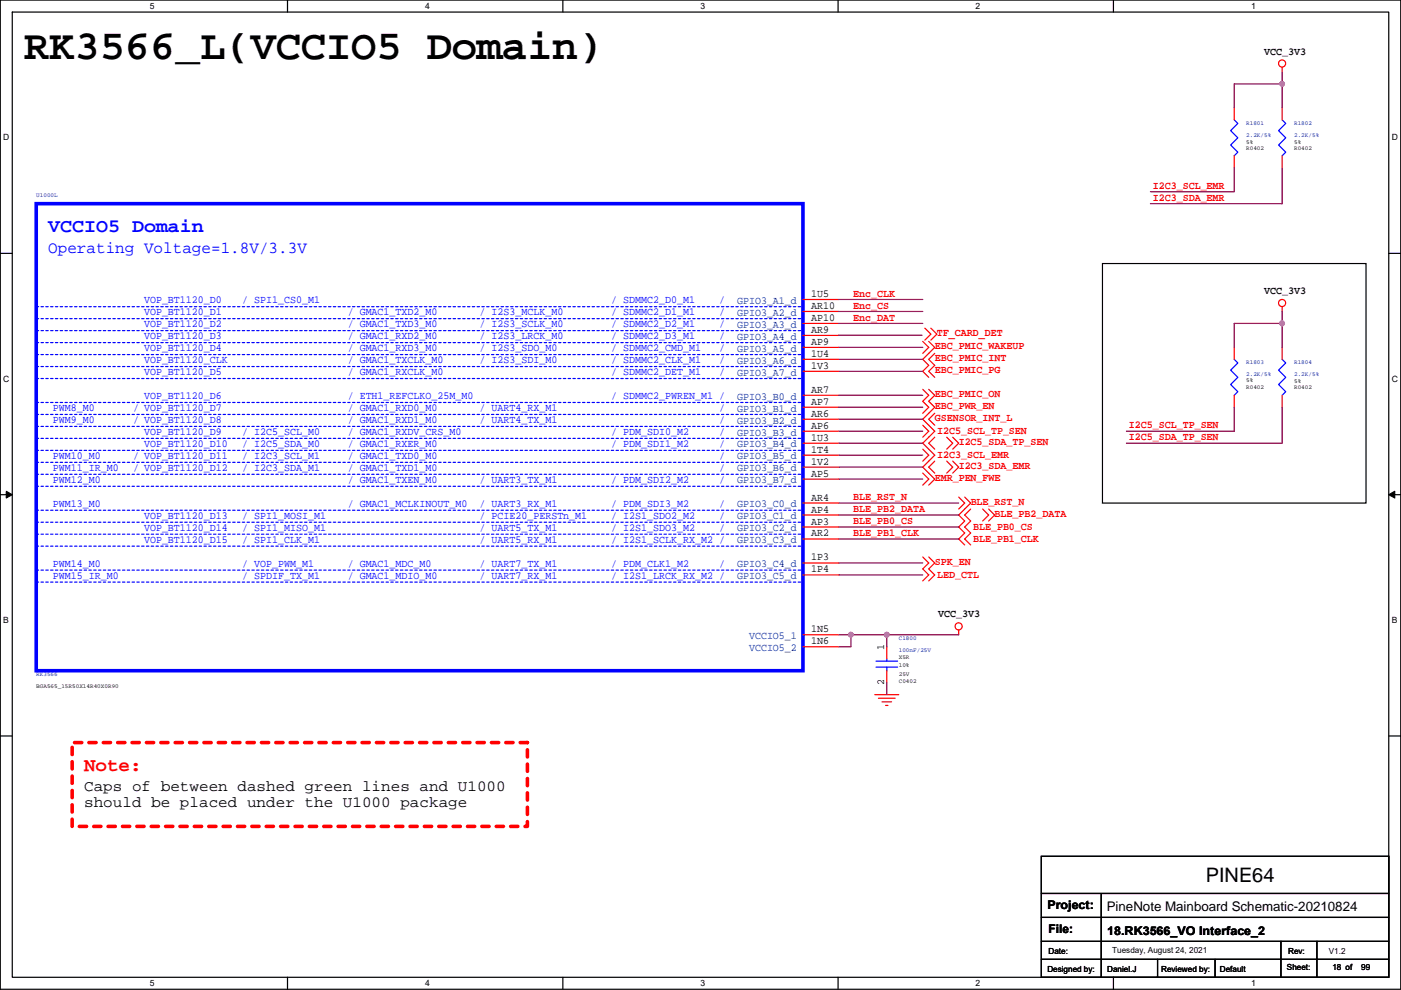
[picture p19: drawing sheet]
<svg xmlns="http://www.w3.org/2000/svg" width="297mm" height="210mm" viewBox="0 0 297 210" stroke-linecap="round" stroke-linejoin="round" font-family="sans-serif">
<defs><g id="words">
<text font-size="8.9" x="5.1" y="12.5">RK3566_L(VCCIO5 Domain)</text>
<text font-size="4.2" x="255.6" y="187.1">PINE64</text>
<text font-size="4.1" fill="#00f" x="10.2" y="49.1">VCCIO5 Domain</text>
<text font-size="4.1" fill="#f00" x="17.8" y="163.4">Note:</text>
<text font-size="3.6" fill="#00f" x="10.2" y="53.7">Operating Voltage=1.8V/3.3V</text>
<g font-size="3.3">
<text x="17.8" y="167.8">Caps of between dashed green lines and U1000</text>
<text x="17.8" y="171.1">should be placed under the U1000 package</text>
</g>
<text font-size="2.8" x="234.6" y="193.1">PineNote Mainboard Schematic-20210824</text>
<g font-size="2.5">
<text x="222.1" y="192.9">Project:</text>
<text x="222.3" y="198">File:</text>
<text x="234.8" y="198.2">18.RK3566_VO Interface_2</text>
</g>
<g font-size="2.3">
<text x="268" y="11.6">VCC_3V3</text>
<text x="172" y="65.5">AR10</text>
<text x="172" y="63">1U5</text>
<text x="268" y="62.4">VCC_3V3</text>
<text x="172" y="68.1">AP10</text>
<text x="172" y="70.6">AR9</text>
<text x="172" y="73.2">AP9</text>
<text x="172" y="75.7">1U4</text>
<text x="172" y="78.2">1V3</text>
<text x="172" y="83.3">AR7</text>
<text x="172" y="85.9">AP7</text>
<text x="172" y="88.4">AR6</text>
<text x="172" y="90.9">AP6</text>
<text x="172" y="93.5">1U3</text>
<text x="172" y="96">1T4</text>
<text x="172" y="98.6">1V2</text>
<text x="172" y="101.1">AP5</text>
<text x="172" y="106.2">AR4</text>
<text x="172" y="108.7">AP4</text>
<text x="172" y="111.3">AP3</text>
<text x="172" y="113.8">AR2</text>
<text x="172" y="118.9">1P3</text>
<text x="172" y="121.4">1P4</text>
<text x="198.9" y="131">VCC_3V3</text>
<text x="172" y="134.1">1N5</text>
<text x="172" y="136.7">1N6</text>
<text x="187.5" y="137.9" transform="rotate(-90 187.5 137.9)">1</text>
<text x="187.5" y="145.3" transform="rotate(-90 187.5 145.3)">2</text>
</g>
<g font-size="2.3" fill="#f00">
<text x="244.4" y="40">I2C3_SCL_EMR</text>
<text x="244.4" y="42.6">I2C3_SDA_EMR</text>
<text x="180.9" y="62.9">Enc_CLK</text>
<text x="180.9" y="65.4">Enc_CS</text>
<text x="180.9" y="68">Enc_DAT</text>
<text x="198.6" y="71.2">TF_CARD_DET</text>
<text x="198.2" y="76.6">EBC_PMIC_INT</text>
<text x="198.2" y="74.1">EBC_PMIC_WAKEUP</text>
<text x="198.2" y="79.1">EBC_PMIC_PG</text>
<text x="198.2" y="89.3">GSENSOR_INT_L</text>
<text x="198.2" y="84.2">EBC_PMIC_ON</text>
<text x="198.2" y="86.8">EBC_PWR_EN</text>
<text x="198.7" y="92.1">I2C5_SCL_TP_SEN</text>
<text x="203.3" y="94.4">I2C5_SDA_TP_SEN</text>
<text x="239.3" y="90.8">I2C5_SCL_TP_SEN</text>
<text x="239.3" y="93.4">I2C5_SDA_TP_SEN</text>
<text x="198.7" y="97.2">I2C3_SCL_EMR</text>
<text x="203.3" y="99.5">I2C3_SDA_EMR</text>
<text x="180.9" y="106.1">BLE_RST_N</text>
<text x="198.2" y="102">EMR_PEN_FWE</text>
<text x="205.8" y="107.1">BLE_RST_N</text>
<text x="180.9" y="108.6">BLE_PB2_DATA</text>
<text x="180.9" y="113.7">BLE_PB1_CLK</text>
<text x="180.9" y="111.2">BLE_PB0_CS</text>
<text x="206.3" y="112.4">BLE_PB0_CS</text>
<text x="210.9" y="109.6">BLE_PB2_DATA</text>
<text x="198.2" y="119.8">SPK_EN</text>
<text x="206.3" y="115">BLE_PB1_CLK</text>
<text x="198.7" y="122.6">LED_CTL</text>
</g>
<g font-size="2.3" fill="#00f">
<text x="30.5" y="64.3">VOP_BT1120_D0</text>
<text x="51.4" y="64.3">/ SPI1_CS0_M1</text>
<text x="129.6" y="64.3">/ SDMMC2_D0_M1</text>
<text x="152.5" y="64.3">/</text>
<text x="30.5" y="66.9">VOP_BT1120_D1</text>
<text x="30.5" y="69.4">VOP_BT1120_D2</text>
<text x="30.5" y="71.9">VOP_BT1120_D3</text>
<text x="73.7" y="66.9">/ GMAC1_TXD2_M0</text>
<text x="73.7" y="71.9">/ GMAC1_RXD2_M0</text>
<text x="73.7" y="69.4">/ GMAC1_TXD3_M0</text>
<text x="101.7" y="69.4">/ I2S3_SCLK_M0</text>
<text x="101.7" y="66.9">/ I2S3_MCLK_M0</text>
<text x="101.7" y="71.9">/ I2S3_LRCK_M0</text>
<text x="129.6" y="69.4">/ SDMMC2_D2_M1</text>
<text x="129.6" y="71.9">/ SDMMC2_D3_M1</text>
<text x="129.6" y="66.9">/ SDMMC2_D1_M1</text>
<text x="152.5" y="71.9">/</text>
<text x="152.5" y="66.9">/</text>
<text x="152.5" y="69.4">/</text>
<text x="30.5" y="77">VOP_BT1120_CLK</text>
<text x="30.5" y="74.5">VOP_BT1120_D4</text>
<text x="73.7" y="77">/ GMAC1_TXCLK_M0</text>
<text x="73.7" y="74.5">/ GMAC1_RXD3_M0</text>
<text x="101.7" y="77">/ I2S3_SDI_M0</text>
<text x="101.7" y="74.5">/ I2S3_SDO_M0</text>
<text x="129.6" y="77">/ SDMMC2_CLK_M1</text>
<text x="129.6" y="74.5">/ SDMMC2_CMD_M1</text>
<text x="152.5" y="74.5">/</text>
<text x="152.5" y="77">/</text>
<text x="30.5" y="79.6">VOP_BT1120_D5</text>
<text x="73.7" y="79.6">/ GMAC1_RXCLK_M0</text>
<text x="129.6" y="79.6">/ SDMMC2_DET_M1</text>
<text x="152.5" y="79.6">/</text>
<text x="11.2" y="87.2">PWM8_M0</text>
<text x="11.2" y="89.7">PWM9_M0</text>
<text x="28.3" y="87.2">/ VOP_BT1120_D7</text>
<text x="28.3" y="89.7">/ VOP_BT1120_D8</text>
<text x="30.5" y="84.6">VOP_BT1120_D6</text>
<text x="73.7" y="87.2">/ GMAC1_RXD0_M0</text>
<text x="73.7" y="89.7">/ GMAC1_RXD1_M0</text>
<text x="73.7" y="84.6">/ ETH1_REFCLKO_25M_M0</text>
<text x="101.7" y="89.7">/ UART4_TX_M1</text>
<text x="101.7" y="87.2">/ UART4_RX_M1</text>
<text x="129.6" y="84.6">/ SDMMC2_PWREN_M1 /</text>
<text x="152.5" y="87.2">/</text>
<text x="152.5" y="89.7">/</text>
<text x="30.5" y="94.8">VOP_BT1120_D10</text>
<text x="30.5" y="92.3">VOP_BT1120_D9</text>
<text x="51.4" y="92.3">/ I2C5_SCL_M0</text>
<text x="51.4" y="94.8">/ I2C5_SDA_M0</text>
<text x="73.7" y="94.8">/ GMAC1_RXER_M0</text>
<text x="73.7" y="92.3">/ GMAC1_RXDV_CRS_M0</text>
<text x="129.6" y="94.8">/ PDM_SDI1_M2</text>
<text x="129.6" y="92.3">/ PDM_SDI0_M2</text>
<text x="152.5" y="94.8">/</text>
<text x="152.5" y="92.3">/</text>
<text x="11.2" y="97.3">PWM10_M0</text>
<text x="11.2" y="99.9">PWM11_IR_M0</text>
<text x="28.3" y="97.3">/ VOP_BT1120_D11</text>
<text x="28.3" y="99.9">/ VOP_BT1120_D12</text>
<text x="51.4" y="99.9">/ I2C3_SDA_M1</text>
<text x="51.4" y="97.3">/ I2C3_SCL_M1</text>
<text x="73.7" y="99.9">/ GMAC1_TXD1_M0</text>
<text x="73.7" y="97.3">/ GMAC1_TXD0_M0</text>
<text x="152.5" y="99.9">/</text>
<text x="152.5" y="97.3">/</text>
<text x="11.2" y="107.5">PWM13_M0</text>
<text x="11.2" y="102.4">PWM12_M0</text>
<text x="73.7" y="102.4">/ GMAC1_TXEN_M0</text>
<text x="73.7" y="107.5">/ GMAC1_MCLKINOUT_M0</text>
<text x="101.7" y="107.5">/ UART3_RX_M1</text>
<text x="101.7" y="102.4">/ UART3_TX_M1</text>
<text x="129.6" y="107.5">/ PDM_SDI3_M2</text>
<text x="129.6" y="102.4">/ PDM_SDI2_M2</text>
<text x="152.5" y="107.5">/</text>
<text x="152.5" y="102.4">/</text>
<text x="30.5" y="112.6">VOP_BT1120_D14</text>
<text x="30.5" y="110">VOP_BT1120_D13</text>
<text x="51.4" y="110">/ SPI1_MOSI_M1</text>
<text x="51.4" y="112.6">/ SPI1_MISO_M1</text>
<text x="101.7" y="110">/ PCIE20_PERSTn_M1</text>
<text x="101.7" y="112.6">/ UART5_TX_M1</text>
<text x="129.6" y="112.6">/ I2S1_SDO3_M2</text>
<text x="129.6" y="110">/ I2S1_SDO2_M2</text>
<text x="152.5" y="110">/</text>
<text x="152.5" y="112.6">/</text>
<text x="30.5" y="115.1">VOP_BT1120_D15</text>
<text x="51.4" y="115.1">/ SPI1_CLK_M1</text>
<text x="101.7" y="115.1">/ UART5_RX_M1</text>
<text x="129.6" y="115.1">/ I2S1_SCLK_RX_M2 /</text>
<text x="11.2" y="120.2">PWM14_M0</text>
<text x="11.2" y="122.7">PWM15_IR_M0</text>
<text x="51.4" y="120.2">/ VOP_PWM_M1</text>
<text x="51.4" y="122.7">/ SPDIF_TX_M1</text>
<text x="73.7" y="122.7">/ GMAC1_MDIO_M0</text>
<text x="73.7" y="120.2">/ GMAC1_MDC_M0</text>
<text x="101.7" y="120.2">/ UART7_TX_M1</text>
<text x="101.7" y="122.7">/ UART7_RX_M1</text>
<text x="129.6" y="122.7">/ I2S1_LRCK_RX_M2 /</text>
<text x="129.6" y="120.2">/ PDM_CLK1_M2</text>
<text x="152.5" y="120.2">/</text>
</g>
<g font-size="2.3" fill="#004080">
<text x="156.3" y="64.4">GPIO3_A1_d</text>
<text x="156.3" y="67">GPIO3_A2_d</text>
<text x="156.3" y="69.5">GPIO3_A3_d</text>
<text x="156.3" y="72.1">GPIO3_A4_d</text>
<text x="156.3" y="74.6">GPIO3_A5_d</text>
<text x="156.3" y="77.1">GPIO3_A6_d</text>
<text x="156.3" y="79.7">GPIO3_A7_d</text>
<text x="156.3" y="84.8">GPIO3_B0_d</text>
<text x="156.3" y="87.3">GPIO3_B1_d</text>
<text x="156.3" y="89.8">GPIO3_B2_d</text>
<text x="156.3" y="92.4">GPIO3_B3_d</text>
<text x="156.3" y="94.9">GPIO3_B4_d</text>
<text x="156.3" y="97.5">GPIO3_B5_d</text>
<text x="156.3" y="100">GPIO3_B6_d</text>
<text x="156.3" y="102.5">GPIO3_B7_d</text>
<text x="156.3" y="107.6">GPIO3_C0_d</text>
<text x="156.3" y="110.2">GPIO3_C1_d</text>
<text x="156.3" y="112.7">GPIO3_C2_d</text>
<text x="156.3" y="115.2">GPIO3_C3_d</text>
<text x="156.3" y="120.3">GPIO3_C4_d</text>
<text x="156.3" y="122.9">GPIO3_C5_d</text>
<text x="158.8" y="135.6">VCCIO5_1</text>
<text x="158.8" y="138.1">VCCIO5_2</text>
</g>
<g font-size="1.8">
<text x="31.8" y="1.9">5</text>
<text x="90.1" y="1.9">4</text>
<text x="148.5" y="1.9">3</text>
<text x="206.9" y="1.9">2</text>
<text x="265.2" y="1.9">1</text>
<text x=".7" y="29.8">D</text>
<text x="295.1" y="29.8">D</text>
<text x=".7" y="81">C</text>
<text x="295.1" y="81">C</text>
<text x=".7" y="132.1">B</text>
<text x="295.1" y="132.1">B</text>
<text x="222.3" y="202.3">Date:</text>
<text x="235.8" y="202.2">Tuesday, August 24, 2021</text>
<text x="273.1" y="202.3">Rev:</text>
<text x="281.7" y="202.3">V1.2</text>
<text x="31.8" y="209.2">5</text>
<text x="90.1" y="209.2">4</text>
<text x="148.5" y="209.2">3</text>
<text x="206.9" y="209.2">2</text>
<text x="222.1" y="206.1">Designed by:</text>
<text x="234.8" y="206.1">Daniel.J</text>
<text x="246.2" y="206.1">Reviewed by:</text>
<text x="258.6" y="206.1">Default</text>
<text x="265.2" y="209.2">1</text>
<text x="272.9" y="205.8">Sheet:</text>
<text x="282.5" y="205.8">18 of</text>
<text x="288.6" y="205.8">99</text>
</g>
<g font-size="1.3" fill="#000080">
<text x="264.2" y="26.5">R1801</text>
<text x="264.2" y="29">2.2K/5%</text>
<text x="274.4" y="26.5">R1802</text>
<text x="274.4" y="29">2.2K/5%</text>
<text x="7.7" y="41.7">U1000L</text>
<text x="264.2" y="77.3">R1803</text>
<text x="274.4" y="77.3">R1804</text>
<text x="264.2" y="79.8">2.2K/5%</text>
<text x="274.4" y="79.8">2.2K/5%</text>
<text x="190.6" y="135.7">C1800</text>
<text x="7.7" y="143.3">RK3566</text>
<text x="190.6" y="138.2">100nF/25V</text>
</g>
<g font-size="1.3">
<text x="264.2" y="31.8">R0402</text>
<text x="264.2" y="30.5">5%</text>
<text x="274.4" y="31.8">R0402</text>
<text x="274.4" y="30.5">5%</text>
<text x="264.2" y="82.6">R0402</text>
<text x="264.2" y="81.1">5%</text>
<text x="274.4" y="82.6">R0402</text>
<text x="274.4" y="81.3">5%</text>
<text x="190.6" y="139.7">X5R</text>
<text x="190.6" y="141.5">10%</text>
<text x="190.6" y="143.3">25V</text>
<text x="7.7" y="145.8">BGA565_15R50X14R40X0R90</text>
<text x="190.6" y="144.8">C0402</text>
</g>
</g></defs>
<path d="M.1 0h296.9v209.8h-296.9zM2.6 2.6h291.8v204.7h-291.8z" fill="none" stroke="#000" stroke-width=".25"/>
<g fill="#fff">
<path d="M31.8 .3h1v2h-1z"/>
<path d="M31.8 207.5h1v2.1h-1z"/>
</g>
<path d="M61 0v2.6M61 207.3v2.5" fill="none" stroke="#000" stroke-width=".25"/>
<g fill="#fff">
<path d="M90.1 .3h1v2h-1z"/>
<path d="M90.1 207.5h1v2.1h-1z"/>
</g>
<path d="M119.3 0v2.6M119.3 207.3v2.5" fill="none" stroke="#000" stroke-width=".25"/>
<g fill="#fff">
<path d="M148.5 .3h1v2h-1z"/>
<path d="M148.5 207.5h1v2.1h-1z"/>
</g>
<path d="M177.7 0v2.6M177.7 207.3v2.5" fill="none" stroke="#000" stroke-width=".25"/>
<g fill="#fff">
<path d="M206.9 .3h1v2h-1z"/>
<path d="M206.9 207.5h1v2.1h-1z"/>
</g>
<path d="M236.1 0v2.6M236.1 207.3v2.5" fill="none" stroke="#000" stroke-width=".25"/>
<g fill="#fff">
<path d="M265.2 .3h1v2h-1z"/>
<path d="M265.2 207.5h1v2.1h-1z"/>
<path d="M.7 28.2h1.3v2h-1.3z"/>
<path d="M295.1 28.2h1.3v2h-1.3z"/>
<path d="M.7 79.3h1.3v2.1h-1.3z"/>
<path d="M295.1 79.3h1.3v2.1h-1.3z"/>
</g>
<path d="M.1 53.7h2.5M294.4 53.7h2.6" fill="none" stroke="#000" stroke-width=".25"/>
<g fill="#fff">
<path d="M.7 130.5h1.2v2h-1.2z"/>
<path d="M295.1 130.5h1.2v2h-1.2z"/>
</g>
<path d="M.1 104.9h2.5M294.4 104.9h2.6" fill="none" stroke="#000" stroke-width=".25"/>
<g fill="#000" stroke="#000" stroke-width=".21">
<path d="M1.3 104.2l1.3 .7-1.3 .7z" fill-rule="evenodd"/>
<path d="M294.4 104.9l1.3-.7v1.4z" fill-rule="evenodd"/>
</g>
<g fill="#fff">
<path d="M.7 181.7h1.2v2h-1.2z"/>
<path d="M295.1 181.7h1.2v2h-1.2z"/>
</g>
<g fill="none" stroke="#000" stroke-width=".25">
<path d="M233.7 55.9h55.9v50.8h-55.9zM.1 156.1h2.5M294.4 156.1h2.6M220.8 181.6h73.6v25.7h-73.6zM220.8 189.5h73.6M220.8 194.6h73.6M220.8 199.7h73.6M233.5 189.5v17.8M271.6 199.7v7.6M279.2 199.7v7.6M220.8 203.5h73.6M245.4 203.5v3.8"/>
<path d="M257.6 203.5v3.8"/>
</g>
<path d="M15.3 157.5h96.5v17.8h-96.5z" fill="none" stroke="#f00" stroke-width=".76" stroke-dasharray="1.5 1.5"/>
<g fill="none" stroke="#f00" stroke-width=".25">
<path d="M271.8 14.2v1.1M261.7 22.9v2.5M261.7 33v2.6M271.8 22.9v2.5M271.8 33v2.6M170.2 66.1h7.7M170.2 68.6h7.7M170.2 71.1h7.7M170.2 73.7h7.7M170.2 76.2h7.7M170.2 78.8h7.7M170.2 63.5h7.7"/>
<path d="M195.6 72.4l1.3 1.3-1.3 1.3M196.1 69.6l1.3 1.3-1.3 1.2M196.9 72.4l1.3 1.3-2.6 2.5 1.3 1.3-1.3 1.3 1.3 1.2M197.4 69.6l1.2 1.3-1.2 1.2M198.2 75l-1.3 1.2 1.3 1.3-1.3 1.3 1.3 1.2M261.7 73.7v2.5M271.8 65v1.1M271.8 73.7v2.5M170.2 83.8h7.7M170.2 86.4h7.7M170.2 88.9h7.7M170.2 91.5h7.7"/>
<path d="M170.2 94h7.7M170.2 96.5h7.7M170.2 99.1h7.7M195.6 95.3l1.3 1.2-1.3 1.3M195.6 90.2l1.3 1.3-1.3 1.2M195.6 82.6l1.3 1.2-1.3 1.3 1.3 1.3-1.3 1.3M196.9 82.6l1.3 1.2-1.3 1.3 1.3 1.3-2.6 2.5 2.6 2.6-2.6 2.5 2.6 2.5-2.6 2.6 2.6 2.5-1.3 1.3M198.2 92.7l-1.3 1.3 1.3 1.3M198.2 87.7l-1.3 1.2 1.3 1.3M198.2 97.8l-1.3 1.3 1.3 1.3M200.7 92.7l1.3 1.3-1.3 1.3M200.7 97.8l1.3 1.3-1.3 1.3"/>
<path d="M202 92.7l1.3 1.3-1.3 1.3M202 97.8l1.3 1.3-1.3 1.3M261.7 83.8v2.6M271.8 83.8v2.6M170.2 101.6h7.7M170.2 106.7h7.7M170.2 109.2h7.7M170.2 111.8h7.7M170.2 114.3h7.7M170.2 119.4h7.7M195.6 118.1l1.3 1.3-1.3 1.3 1.3 1.2-1.3 1.3M195.6 100.4l1.3 1.2-1.3 1.3"/>
<path d="M196.9 118.1l1.3 1.3-1.3 1.3 1.3 1.2-1.3 1.3M203.3 105.4l1.2 1.3-1.2 1.3M204.5 105.4l1.3 1.3-2.5 2.5 1.2 1.3-1.2 1.3 1.2 1.3-1.2 1.2 1.2 1.3M205.8 108l-1.3 1.2 1.3 1.3-1.3 1.3 1.3 1.3-1.3 1.2 1.3 1.3M208.3 108l1.3 1.2-1.3 1.3M209.6 108l1.3 1.2-1.3 1.3M170.2 121.9h7.7M170.2 134.6h7.7M170.2 137.2h7.7M188 137.2v2.5M203.3 133.6v1M185.5 147.3h5.1"/>
<path d="M186.2 148.1h3.6M187 148.9h2M187.8 149.6h.5M188 142.3v2.5"/>
<circle cx="271.8" cy="13.5" r=".76"/>
<circle cx="271.8" cy="64.3" r=".76"/>
<circle cx="203.2" cy="132.8" r=".76"/>
</g>
<g fill="none" stroke="#00f" stroke-width=".25" stroke-dasharray=".5 .5">
<path d="M7.7 70.1h162.5M7.7 67.6h162.5M7.7 75.2h162.5M7.7 72.7h162.5M7.7 65h162.5M7.7 77.7h162.5M170.2 70.1h.1M170.2 67.6h.1M170.2 75.2h.1M170.2 72.7h.1M170.2 65h.1M170.2 77.7h.1"/>
<path d="M7.7 85.4h162.5M7.7 98.1h162.5M7.7 87.9h162.5M7.7 90.4h162.5M7.7 93h162.5M7.7 95.5h162.5M7.7 80.3h162.5M170.2 85.4h.1M170.2 98.1h.1M170.2 87.9h.1M170.2 90.4h.1M170.2 93h.1"/>
<path d="M170.2 95.5h.1M170.2 80.3h.1M7.7 110.8h162.5M7.7 113.3h162.5M7.7 115.8h162.5M7.7 100.6h162.5M7.7 103.1h162.5M7.7 108.2h162.5M170.2 110.8h.1M170.2 113.3h.1M170.2 115.8h.1M170.2 100.6h.1"/>
<path d="M170.2 103.1h.1M170.2 108.2h.1M7.7 120.9h162.5M7.7 123.5h162.5M170.2 120.9h.1M170.2 123.5h.1"/>
</g>
<path d="M7.7 43.2h162.5v99.1h-162.5z" fill="none" stroke="#00f" stroke-width=".76"/>
<path d="M261.7 25.4l.7 .8-1.5 1.5 1.5 1.5-1.5 1.6 1.5 1.5-.7 .7M271.8 25.4l.8 .8-1.5 1.5 1.5 1.5-1.5 1.6 1.5 1.5-.8 .7M261.7 76.2l.7 .8-1.5 1.5 1.5 1.5-1.5 1.6 1.5 1.5-.7 .7M271.8 76.2l.8 .8-1.5 1.5 1.5 1.5-1.5 1.6 1.5 1.5-.8 .7M188 139.7v.5M185.7 141.5h4.6M185.7 140.2h4.6M188 141.5v.8" fill="none" stroke="#00f" stroke-width=".25"/>
<g fill="none" stroke="#800040" stroke-width=".25">
<path d="M271.8 15.3v7.6M271.8 17.8h-10.1v5.1M261.7 35.6v5.1h-17.8M271.8 35.6v7.6h-27.9M177.7 71.1h17.8M177.9 68.6h17.7M177.9 63.5h17.7M177.9 66.1h17.7M177.9 73.7h17.7M177.9 76.2h17.7M177.9 78.8h17.7M271.8 66.1v7.6"/>
<path d="M271.8 68.6h-10.1v5.1M177.9 88.9h17.7M177.9 86.4h17.7M177.9 99.1h17.7M177.9 83.8h17.7M177.9 91.5h17.7M177.9 96.5h17.7M177.9 94h17.7M261.7 86.4v5.1h-22.9M271.8 86.4v7.6h-33M177.9 109.2h25.4M177.9 101.6h17.7"/>
<path d="M177.9 106.7h25.4M177.9 119.4h17.7M177.9 114.3h25.4M177.9 111.8h25.4M177.9 121.9h17.7M177.9 134.6h25.4M180.4 134.6v2.6h-2.5M188 134.6v2.6M188 144.8v2.5"/>
</g>
<g fill="#f0f" stroke="#f0f" stroke-width=".25">
<circle cx="188" cy="134.6" r=".5"/>
<circle cx="180.4" cy="134.6" r=".5"/>
<circle cx="271.8" cy="17.8" r=".5"/>
<circle cx="271.8" cy="68.6" r=".5"/>
</g>
<use href="#words"/>
</svg>
